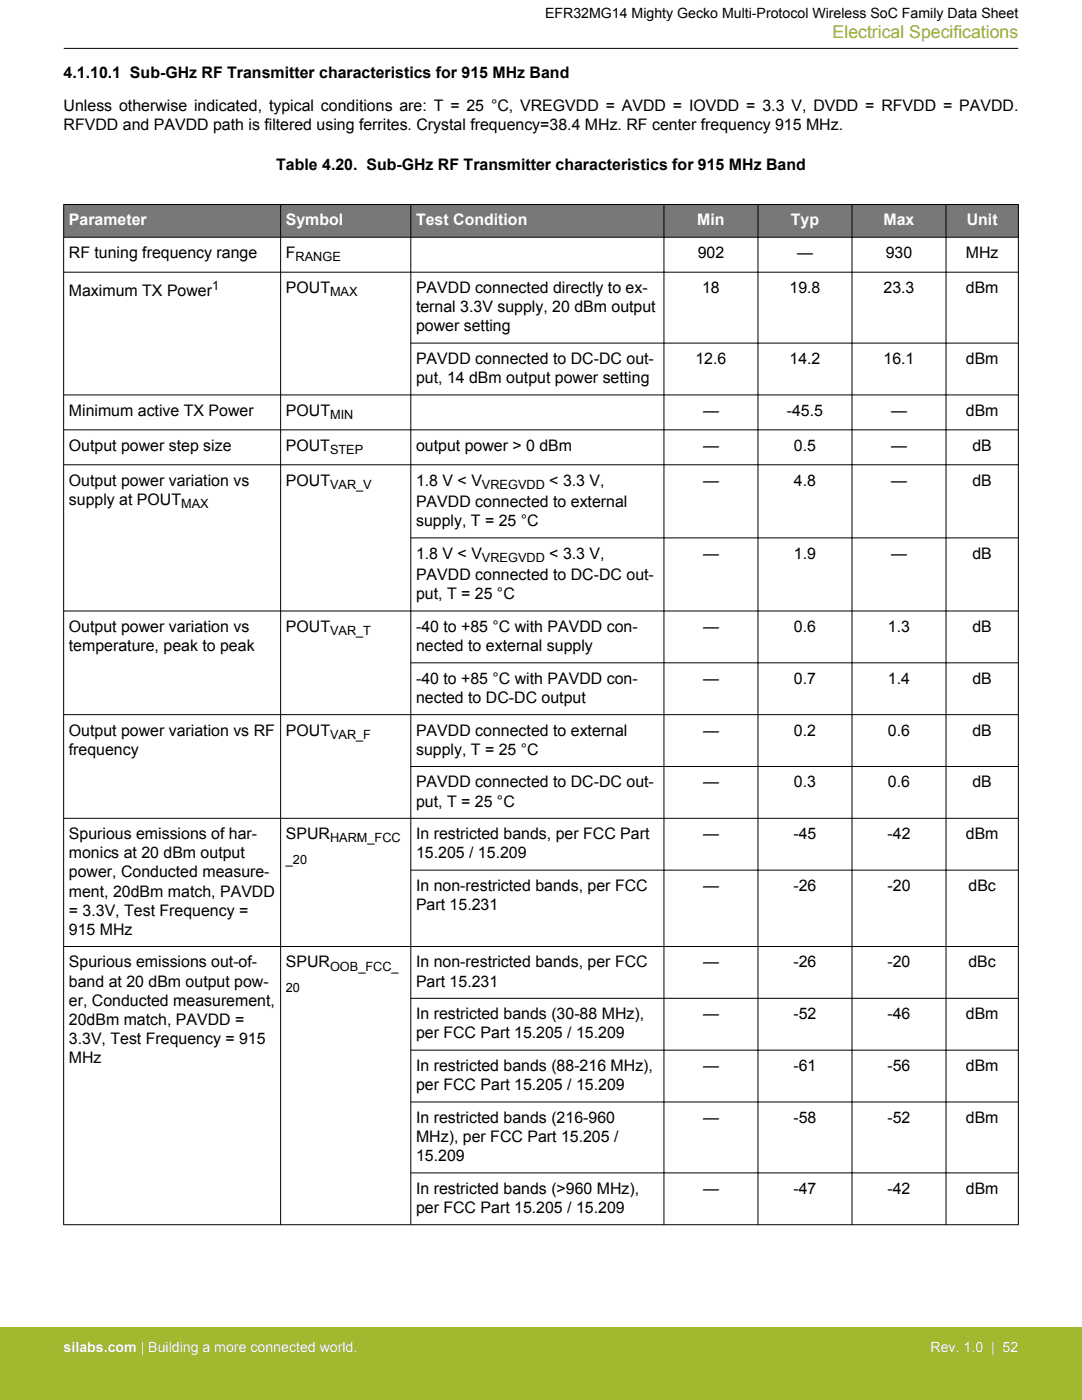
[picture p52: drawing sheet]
<svg xmlns="http://www.w3.org/2000/svg" width="216mm" height="279mm" viewBox="0 0 216 279" stroke-linecap="round" stroke-linejoin="round" font-family="sans-serif">
<defs><g id="words">
<text font-size="3.5" fill="#a1b92e" x="166.1" y="7.5">Electrical Specifications</text>
<g font-size="3.2">
<text x="12.7" y="15.5">4.1.10.1 Sub-GHz RF Transmitter characteristics for 915 MHz Band</text>
<text x="12.7" y="22.2">Unless otherwise indicated, typical conditions are: T = 25 °C, VREGVDD = AVDD = IOVDD = 3.3 V, DVDD = RFVDD = PAVDD.</text>
<text x="12.7" y="26">RFVDD and PAVDD path is filtered using ferrites. Crystal frequency=38.4 MHz. RF center frequency 915 MHz.</text>
<text x="55.1" y="34">Table 4.20. Sub-GHz RF Transmitter characteristics for 915 MHz Band</text>
<text x="13.7" y="51.5">RF tuning frequency range</text>
<text x="57" y="51.5">F</text>
<text x="139.2" y="51.5">902</text>
<text x="159" y="51.5">—</text>
<text x="176.7" y="51.5">930</text>
<text x="192.7" y="51.5">MHz</text>
<text x="13.7" y="59">Maximum TX Power</text>
<text x="57" y="58.5">POUT</text>
<text x="83" y="58.5">PAVDD connected directly to ex-</text>
<text x="140.1" y="58.5">18</text>
<text x="157.5" y="58.5">19.8</text>
<text x="176.3" y="58.5">23.3</text>
<text x="192.7" y="58.5">dBm</text>
<text x="83" y="62.3">ternal 3.3V supply, 20 dBm output</text>
<text x="83" y="66.1">power setting</text>
<text x="83" y="72.7">PAVDD connected to DC-DC out-</text>
<text x="83" y="76.5">put, 14 dBm output power setting</text>
<text x="138.8" y="72.7">12.6</text>
<text x="157.5" y="72.7">14.2</text>
<text x="176.3" y="72.7">16.1</text>
<text x="192.7" y="72.7">dBm</text>
<text x="13.7" y="83">Minimum active TX Power</text>
<text x="57" y="83">POUT</text>
<text x="140.3" y="83">—</text>
<text x="157" y="83">-45.5</text>
<text x="177.8" y="83">—</text>
<text x="192.7" y="83">dBm</text>
<text x="13.7" y="90">Output power step size</text>
<text x="57" y="90">POUT</text>
<text x="83" y="90">output power &gt; 0 dBm</text>
<text x="140.3" y="90">—</text>
<text x="158.4" y="90">0.5</text>
<text x="177.8" y="90">—</text>
<text x="194" y="90">dB</text>
<text x="13.7" y="96.9">Output power variation vs</text>
<text x="13.7" y="100.7">supply at POUT</text>
<text x="57" y="96.9">POUT</text>
<text x="83" y="96.9">1.8 V &lt; V</text>
<text x="83" y="101.2">PAVDD connected to external</text>
<text x="109.6" y="96.9">&lt; 3.3 V,</text>
<text x="140.3" y="96.9">—</text>
<text x="158.4" y="96.9">4.8</text>
<text x="177.8" y="96.9">—</text>
<text x="194" y="96.9">dB</text>
<text x="83" y="105">supply, T = 25 °C</text>
<text x="83" y="111.5">1.8 V &lt; V</text>
<text x="109.6" y="111.5">&lt; 3.3 V,</text>
<text x="140.3" y="111.5">—</text>
<text x="158.4" y="111.5">1.9</text>
<text x="177.8" y="111.5">—</text>
<text x="194" y="111.5">dB</text>
<text x="83" y="115.8">PAVDD connected to DC-DC out-</text>
<text x="83" y="119.6">put, T = 25 °C</text>
<text x="13.7" y="126.1">Output power variation vs</text>
<text x="13.7" y="129.9">temperature, peak to peak</text>
<text x="57" y="126.1">POUT</text>
<text x="83" y="126.1">-40 to +85 °C with PAVDD con-</text>
<text x="83" y="129.9">nected to external supply</text>
<text x="140.3" y="126.1">—</text>
<text x="158.4" y="126.1">0.6</text>
<text x="177.2" y="126.1">1.3</text>
<text x="194" y="126.1">dB</text>
<text x="83" y="136.5">-40 to +85 °C with PAVDD con-</text>
<text x="140.3" y="136.5">—</text>
<text x="158.4" y="136.5">0.7</text>
<text x="177.2" y="136.5">1.4</text>
<text x="194" y="136.5">dB</text>
<text x="83" y="140.3">nected to DC-DC output</text>
<text x="13.7" y="146.8">Output power variation vs RF</text>
<text x="57" y="146.8">POUT</text>
<text x="83" y="146.8">PAVDD connected to external</text>
<text x="140.3" y="146.8">—</text>
<text x="158.4" y="146.8">0.2</text>
<text x="177.2" y="146.8">0.6</text>
<text x="194" y="146.8">dB</text>
<text x="13.7" y="150.6">frequency</text>
<text x="83" y="150.6">supply, T = 25 °C</text>
<text x="83" y="157.1">PAVDD connected to DC-DC out-</text>
<text x="83" y="161">put, T = 25 °C</text>
<text x="140.3" y="157.1">—</text>
<text x="158.4" y="157.1">0.3</text>
<text x="177.2" y="157.1">0.6</text>
<text x="194" y="157.1">dB</text>
<text x="13.7" y="167.5">Spurious emissions of har-</text>
<text x="57" y="167.5">SPUR</text>
<text x="83" y="167.5">In restricted bands, per FCC Part</text>
<text x="140.3" y="167.5">—</text>
<text x="158.3" y="167.5">-45</text>
<text x="177.1" y="167.5">-42</text>
<text x="192.7" y="167.5">dBm</text>
<text x="13.7" y="171.3">monics at 20 dBm output</text>
<text x="83" y="171.3">15.205 / 15.209</text>
<text x="13.7" y="175.1">power, Conducted measure-</text>
<text x="13.7" y="178.9">ment, 20dBm match, PAVDD</text>
<text x="83" y="177.8">In non-restricted bands, per FCC</text>
<text x="140.3" y="177.8">—</text>
<text x="158.3" y="177.8">-26</text>
<text x="177.1" y="177.8">-20</text>
<text x="193.2" y="177.8">dBc</text>
<text x="13.7" y="182.7">= 3.3V, Test Frequency =</text>
<text x="83" y="181.6">Part 15.231</text>
<text x="13.7" y="186.5">915 MHz</text>
<text x="13.7" y="193.1">Spurious emissions out-of-</text>
<text x="13.7" y="196.9">band at 20 dBm output pow-</text>
<text x="57" y="193.1">SPUR</text>
<text x="83" y="193.1">In non-restricted bands, per FCC</text>
<text x="83" y="196.9">Part 15.231</text>
<text x="140.3" y="193.1">—</text>
<text x="158.3" y="193.1">-26</text>
<text x="177.1" y="193.1">-20</text>
<text x="193.2" y="193.1">dBc</text>
<text x="13.7" y="200.7">er, Conducted measurement,</text>
<text x="83" y="203.4">In restricted bands (30-88 MHz),</text>
<text x="140.3" y="203.4">—</text>
<text x="158.3" y="203.4">-52</text>
<text x="177.1" y="203.4">-46</text>
<text x="192.7" y="203.4">dBm</text>
<text x="13.7" y="204.5">20dBm match, PAVDD =</text>
<text x="13.7" y="208.3">3.3V, Test Frequency = 915</text>
<text x="83" y="207.2">per FCC Part 15.205 / 15.209</text>
<text x="13.7" y="212.1">MHz</text>
<text x="83" y="213.8">In restricted bands (88-216 MHz),</text>
<text x="140.3" y="213.8">—</text>
<text x="158.3" y="213.8">-61</text>
<text x="177.1" y="213.8">-56</text>
<text x="192.7" y="213.8">dBm</text>
<text x="83" y="217.6">per FCC Part 15.205 / 15.209</text>
<text x="83" y="224.1">In restricted bands (216-960</text>
<text x="83" y="227.9">MHz), per FCC Part 15.205 /</text>
<text x="140.3" y="224.1">—</text>
<text x="158.3" y="224.1">-58</text>
<text x="177.1" y="224.1">-52</text>
<text x="192.7" y="224.1">dBm</text>
<text x="83" y="231.7">15.209</text>
<text x="83" y="238.3">In restricted bands (&gt;960 MHz),</text>
<text x="140.3" y="238.3">—</text>
<text x="158.3" y="238.3">-47</text>
<text x="177.1" y="238.3">-42</text>
<text x="192.7" y="238.3">dBm</text>
<text x="83" y="242.1">per FCC Part 15.205 / 15.209</text>
</g>
<g font-size="3.2" fill="#fff">
<text x="13.7" y="45">Parameter</text>
<text x="57" y="45">Symbol</text>
<text x="83" y="45">Test Condition</text>
<text x="139.1" y="45">Min</text>
<text x="157.8" y="45">Typ</text>
<text x="176.3" y="45">Max</text>
<text x="192.9" y="45">Unit</text>
</g>
<text font-size="2.8" x="108.8" y="3.5">EFR32MG14 Mighty Gecko Multi-Protocol Wireless SoC Family Data Sheet</text>
<g font-size="2.8" fill="#fff">
<text x="12.7" y="269.9">silabs.com | Building a more connected world.</text>
<text x="185.7" y="269.9">Rev. 1.0 | 52</text>
</g>
<g font-size="2.5">
<text x="59" y="52.2">RANGE</text>
<text x="42.3" y="57.9">1</text>
<text x="65.9" y="59.1">MAX</text>
<text x="65.9" y="83.6">MIN</text>
<text x="65.9" y="90.6">STEP</text>
<text x="36.2" y="101.4">MAX</text>
<text x="65.9" y="97.6">VAR_V</text>
<text x="96.2" y="97.6">VREGVDD</text>
<text x="96.2" y="112.2">VREGVDD</text>
<text x="65.9" y="126.8">VAR_T</text>
<text x="65.9" y="147.4">VAR_F</text>
<text x="57" y="172.4">_20</text>
<text x="65.9" y="168.1">HARM_FCC</text>
<text x="57" y="198">20</text>
<text x="65.9" y="193.7">OOB_FCC_</text>
</g>
</g></defs>
<g fill="#797777">
<path d="M12.7 40.8h190.5v6.6h-190.5z" fill-rule="evenodd"/>
<path d="M12.7 40.8h190.5v6.6h-190.5z" fill-rule="evenodd"/>
</g>
<g fill="none" stroke="#000" stroke-width=".2">
<path d="M12.7 9.7h190.5M12.7 40.8h190.5M12.7 47.4h190.5M12.7 54.3h190.5M12.7 40.8v203.7M56 40.8v203.7M82 40.8v203.7M132.5 40.8v203.7M151.2 40.8v203.7M170 40.8v203.7M188.8 40.8v203.7M203.2 40.8v203.7"/>
<path d="M81.9 68.5h121.3M203.2 78.8h-190.5M12.7 85.8h190.5M12.7 92.8h190.5M81.9 107.3h121.3M81.9 132.3h121.3M203.2 121.9h-190.5M12.7 142.6h190.5M81.9 153h121.3M12.7 163.3h190.5M81.9 173.7h121.3M81.9 199.2h121.3"/>
<path d="M203.2 188.9h-190.5M81.9 209.6h121.3M81.9 219.9h121.3M81.9 234.1h121.3M12.7 244.4h190.5"/>
</g>
<path d="M0 264.9h215.9v14.5h-215.9z" fill="#a1b92e"/>
<use href="#words"/>
</svg>
